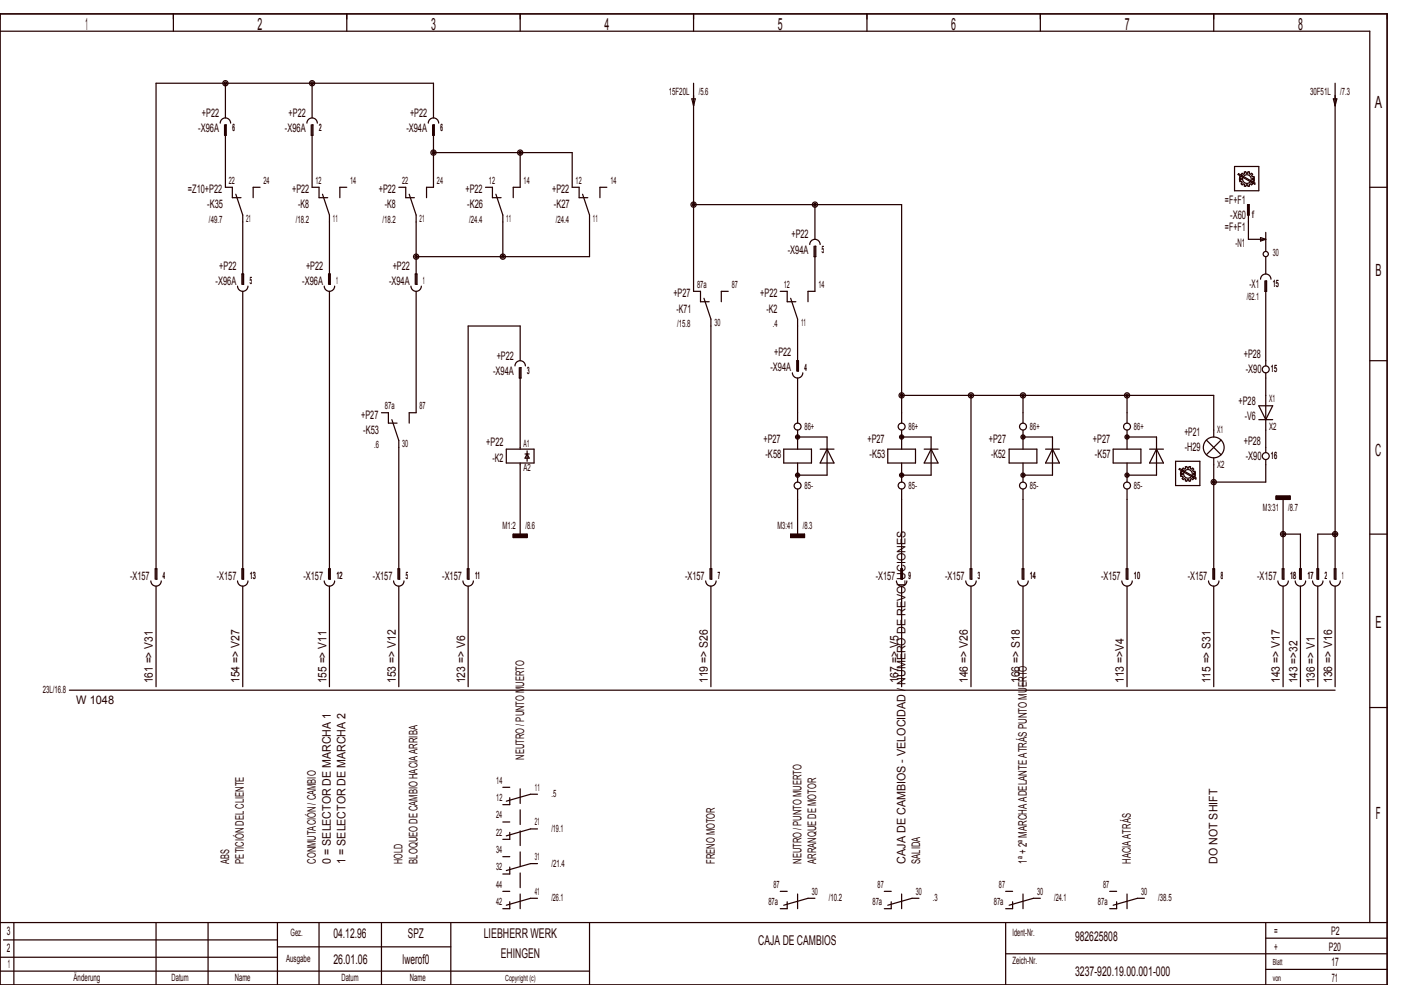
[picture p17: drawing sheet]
<svg xmlns="http://www.w3.org/2000/svg" width="404mm" height="284mm" viewBox="0 0 404 284" stroke-linecap="round" stroke-linejoin="round" font-family="sans-serif">
<defs><g id="words">
<g font-size="4.8" fill="#240000">
<text x="24.6" y="8.6">1</text>
<text x="74.3" y="8.6">2</text>
<text x="124.3" y="8.6">3</text>
<text x="174.3" y="8.6">4</text>
<text x="224.3" y="8.6">5</text>
<text x="274.3" y="8.6">6</text>
<text x="324.3" y="8.6">7</text>
<text x="374.3" y="8.6">8</text>
<text x="396.5" y="31.1">A</text>
<text x="396.7" y="79.6">B</text>
<text x="396.6" y="131.6">C</text>
<text x="396.7" y="181.1">E</text>
<text x="396.8" y="236.1">F</text>
</g>
<g font-size="3.9" fill="#240000">
<text x="96.2" y="270.3">04.12.96</text>
<text x="117.6" y="270.3">SPZ</text>
<text x="139.5" y="270.3">LIEBHERR WERK</text>
<text x="218.7" y="272.3">CAJA DE CAMBIOS</text>
<text x="310" y="271.3">982625808</text>
<text x="96.1" y="277.8">26.01.06</text>
<text x="116.1" y="277.8">lwerof0</text>
<text x="144.4" y="276.3">EHINGEN</text>
<text x="310" y="281.3">3237­920.19.00.001­000</text>
</g>
<g font-size="3.4" fill="#240000">
<text x="58.2" y="33.7">+P22</text>
<text x="83.2" y="33.7">+P22</text>
<text x="118.2" y="33.7">+P22</text>
<text x="57.2" y="38.1">­X96A</text>
<text x="82.2" y="38.1">­X96A</text>
<text x="117.2" y="38.1">­X94A</text>
<text x="54.2" y="55.7">=Z10+P22</text>
<text x="84.2" y="55.7">+P22</text>
<text x="109.2" y="55.7">+P22</text>
<text x="134.2" y="55.7">+P22</text>
<text x="159.2" y="55.7">+P22</text>
<text x="353.2" y="58.7">=F+F1</text>
<text x="59.7" y="60.1">­K35</text>
<text x="85.9" y="60.1">­K8</text>
<text x="110.9" y="60.1">­K8</text>
<text x="134.7" y="60.1">­K26</text>
<text x="159.7" y="60.1">­K27</text>
<text x="354.7" y="63.1">­X60</text>
<text x="228.2" y="68.7">+P22</text>
<text x="353.2" y="66.7">=F+F1</text>
<text x="356.2" y="71.1">­N1</text>
<text x="63.2" y="77.7">+P22</text>
<text x="88.2" y="77.7">+P22</text>
<text x="113.2" y="77.7">+P22</text>
<text x="227.2" y="73.1">­X94A</text>
<text x="62.2" y="82.1">­X96A</text>
<text x="87.2" y="82.1">­X96A</text>
<text x="112.2" y="82.1">­X94A</text>
<text x="360.3" y="83.1">­X1</text>
<text x="194.2" y="85.7">+P27</text>
<text x="219.2" y="85.7">+P22</text>
<text x="195.1" y="90.1">­K71</text>
<text x="221" y="90.1">­K2</text>
<text x="143.2" y="103.7">+P22</text>
<text x="222.2" y="107.1">­X94A</text>
<text x="223.2" y="102.7">+P22</text>
<text x="358.7" y="103.2">+P28</text>
<text x="359.2" y="107.6">­X90</text>
<text x="142.2" y="108.1">­X94A</text>
<text x="357.2" y="116.7">+P28</text>
<text x="104.2" y="120.7">+P27</text>
<text x="104.7" y="125.1">­K53</text>
<text x="341.5" y="125.7">+P21</text>
<text x="358.9" y="121.1">­V6</text>
<text x="140.2" y="128.7">+P22</text>
<text x="220.2" y="127.7">+P27</text>
<text x="250.2" y="127.7">+P27</text>
<text x="285.2" y="127.7">+P27</text>
<text x="315.2" y="127.7">+P27</text>
<text x="341.7" y="130.1">­H29</text>
<text x="358.7" y="128.2">+P28</text>
<text x="142" y="133.1">­K2</text>
<text x="220.7" y="132.1">­K58</text>
<text x="250.7" y="132.1">­K53</text>
<text x="285.8" y="132.1">­K52</text>
<text x="315.7" y="132.1">­K57</text>
<text x="359.2" y="132.6">­X90</text>
<text x="37.5" y="167.1">­X157</text>
<text x="62.5" y="167.1">­X157</text>
<text x="87.5" y="167.1">­X157</text>
<text x="107.5" y="167.1">­X157</text>
<text x="127.5" y="167.1">­X157</text>
<text x="197.5" y="167.1">­X157</text>
<text x="252.5" y="167.1">­X157</text>
<text x="272.5" y="167.1">­X157</text>
<text x="317.5" y="167.1">­X157</text>
<text x="342.5" y="167.1">­X157</text>
<text x="362.5" y="167.1">­X157</text>
<text x="44.1" y="197" transform="rotate(-90 44.1 197)">161 =&gt; V31</text>
<text x="69.1" y="197" transform="rotate(-90 69.1 197)">154 =&gt; V27</text>
<text x="94.1" y="197" transform="rotate(-90 94.1 197)">155 =&gt; V11</text>
<text x="114.1" y="197" transform="rotate(-90 114.1 197)">153 =&gt; V12</text>
<text x="134.1" y="197" transform="rotate(-90 134.1 197)">123 =&gt; V6</text>
<text x="204.1" y="197" transform="rotate(-90 204.1 197)">119 =&gt; S26</text>
<text x="259.1" y="197" transform="rotate(-90 259.1 197)">167 =&gt; V5</text>
<text x="279.1" y="197" transform="rotate(-90 279.1 197)">146 =&gt; V26</text>
<text x="294.1" y="197" transform="rotate(-90 294.1 197)">166 =&gt; S18</text>
<text x="324.1" y="197" transform="rotate(-90 324.1 197)">113 =&gt;V4</text>
<text x="349.1" y="197" transform="rotate(-90 349.1 197)">115 =&gt; S31</text>
<text x="369.1" y="197" transform="rotate(-90 369.1 197)">143 =&gt; V17</text>
<text x="374.1" y="197" transform="rotate(-90 374.1 197)">143 =&gt;32</text>
<text x="379.1" y="197" transform="rotate(-90 379.1 197)">136 =&gt; V1</text>
<text x="384.1" y="197" transform="rotate(-90 384.1 197)">136 =&gt; V16</text>
<text x="22" y="203.1">W 1048</text>
<text x="151.1" y="219" transform="rotate(-90 151.1 219)">NEUTRO / PUNTO MUERTO</text>
<text x="66.1" y="249" transform="rotate(-90 66.1 249)">ABS</text>
<text x="70.4" y="249" transform="rotate(-90 70.4 249)">PETICIÓN DEL CLIENTE</text>
<text x="91.1" y="249" transform="rotate(-90 91.1 249)">CONMUTACIÓN / CAMBIO</text>
<text x="95.4" y="249" transform="rotate(-90 95.4 249)">0 = SELECTOR DE MARCHA 1</text>
<text x="99.6" y="249" transform="rotate(-90 99.6 249)">1 = SELECTOR DE MARCHA 2</text>
<text x="116.1" y="249" transform="rotate(-90 116.1 249)">HOLD</text>
<text x="120.4" y="249" transform="rotate(-90 120.4 249)">BLOQUEO DE CAMBIO HACIA ARRIBA</text>
<text x="206.1" y="249" transform="rotate(-90 206.1 249)">FRENO MOTOR</text>
<text x="231.1" y="249" transform="rotate(-90 231.1 249)">NEUTRO / PUNTO MUERTO</text>
<text x="235.4" y="249" transform="rotate(-90 235.4 249)">ARRANQUE DE MOTOR</text>
<text x="261.1" y="249" transform="rotate(-90 261.1 249)">CAJA DE CAMBIOS ­ VELOCIDAD / NÚMERO DE REVOLUCIONES</text>
<text x="265.4" y="249" transform="rotate(-90 265.4 249)">SALIDA</text>
<text x="296.1" y="249" transform="rotate(-90 296.1 249)">1ª + 2ª MARCHA ADELANTE ATRÁS PUNTO MUERTO</text>
<text x="326.1" y="249" transform="rotate(-90 326.1 249)">HACIA ATRÁS</text>
<text x="351.1" y="249" transform="rotate(-90 351.1 249)">DO NOT SHIFT</text>
<text x="2" y="269.6">3</text>
<text x="367.5" y="269.6">=</text>
<text x="383.8" y="269.6">P2</text>
<text x="2" y="274.6">2</text>
<text x="367.5" y="274.1">+</text>
<text x="383.2" y="274.1">P20</text>
<text x="2.2" y="279.1">1</text>
<text x="383.9" y="278.6">17</text>
<text x="384" y="283.1">71</text>
</g>
<g font-size="2.9" fill="#240000">
<text x="192.8" y="27.4">15F20L</text>
<text x="201.5" y="27.4">/5.6</text>
<text x="377.8" y="27.4">30F51L</text>
<text x="386.5" y="27.4">/7.3</text>
<text x="67" y="37.9">6</text>
<text x="92" y="37.9">2</text>
<text x="127" y="37.9">6</text>
<text x="66" y="53">22</text>
<text x="76" y="53">24</text>
<text x="91" y="53">12</text>
<text x="101" y="53">14</text>
<text x="116" y="53">22</text>
<text x="126" y="53">24</text>
<text x="141" y="53">12</text>
<text x="151" y="53">14</text>
<text x="166" y="53">12</text>
<text x="176" y="53">14</text>
<text x="60.3" y="64.3">/49.7</text>
<text x="71" y="63.9">21</text>
<text x="85.3" y="64.3">/18.2</text>
<text x="96" y="63.9">11</text>
<text x="110.3" y="64.3">/18.2</text>
<text x="121" y="63.9">21</text>
<text x="135.3" y="64.3">/24.4</text>
<text x="146" y="63.9">11</text>
<text x="160.3" y="64.3">/24.4</text>
<text x="171" y="63.9">11</text>
<text x="361" y="62.9">f</text>
<text x="237" y="72.9">5</text>
<text x="367" y="73.9">30</text>
<text x="72" y="81.9">5</text>
<text x="97" y="81.9">1</text>
<text x="122" y="81.9">1</text>
<text x="201" y="83">87a</text>
<text x="211" y="83">87</text>
<text x="226" y="83">12</text>
<text x="236" y="83">14</text>
<text x="367" y="82.9">15</text>
<text x="359.5" y="86.4">/62.1</text>
<text x="195.3" y="94.3">/15.8</text>
<text x="206" y="93.9">30</text>
<text x="222.9" y="94.3">.4</text>
<text x="231" y="93.9">11</text>
<text x="152" y="107.9">3</text>
<text x="232" y="106.9">4</text>
<text x="366.5" y="107.4">15</text>
<text x="111" y="118">87a</text>
<text x="121" y="118">87</text>
<text x="366" y="115.9">X1</text>
<text x="232" y="123.9">86+</text>
<text x="262" y="123.9">86+</text>
<text x="297" y="123.9">86+</text>
<text x="327" y="123.9">86+</text>
<text x="351" y="124.9">X1</text>
<text x="366" y="123.9">X2</text>
<text x="107.9" y="129.3">.6</text>
<text x="116" y="128.9">30</text>
<text x="151" y="129">A1</text>
<text x="151" y="135.8">A2</text>
<text x="351" y="134.9">X2</text>
<text x="366.5" y="132.4">16</text>
<text x="232" y="140.9">85­</text>
<text x="262" y="140.9">85­</text>
<text x="297" y="140.9">85­</text>
<text x="327" y="140.9">85­</text>
<text x="364.2" y="147.4">M3:31</text>
<text x="371.5" y="147.4">/8.7</text>
<text x="144.9" y="152.4">M1:2</text>
<text x="151.5" y="152.4">/8.6</text>
<text x="224.2" y="152.4">M3:41</text>
<text x="231.5" y="152.4">/8.3</text>
<text x="47" y="166.9">4</text>
<text x="72" y="166.9">13</text>
<text x="97" y="166.9">12</text>
<text x="117" y="166.9">5</text>
<text x="137" y="166.9">11</text>
<text x="207" y="166.9">7</text>
<text x="262" y="166.9">9</text>
<text x="282" y="166.9">3</text>
<text x="297" y="166.9">14</text>
<text x="327" y="166.9">10</text>
<text x="352" y="166.9">8</text>
<text x="372" y="166.9">18</text>
<text x="377" y="166.9">17</text>
<text x="382" y="166.9">2</text>
<text x="387" y="166.9">1</text>
<text x="12.4" y="199.9">23L/16.8</text>
<text x="143.1" y="226">14</text>
<text x="154.3" y="228">11</text>
<text x="143.1" y="231">12</text>
<text x="159" y="229.9">.5</text>
<text x="143.1" y="236">24</text>
<text x="154.2" y="238">21</text>
<text x="159" y="239.9">/19.1</text>
<text x="143.1" y="241">22</text>
<text x="143.1" y="246">34</text>
<text x="143.1" y="251">32</text>
<text x="154.2" y="248">31</text>
<text x="159" y="249.9">/21.4</text>
<text x="143.1" y="256">44</text>
<text x="154.2" y="258">41</text>
<text x="223.1" y="256">87</text>
<text x="234.1" y="258">30</text>
<text x="253.1" y="256">87</text>
<text x="264.1" y="258">30</text>
<text x="288.1" y="256">87</text>
<text x="299.1" y="258">30</text>
<text x="318.1" y="256">87</text>
<text x="329.1" y="258">30</text>
<text x="143.1" y="261">42</text>
<text x="159" y="259.9">/26.1</text>
<text x="221.6" y="261">87a</text>
<text x="239" y="259.9">/10.2</text>
<text x="251.6" y="261">87a</text>
<text x="269" y="259.9">.3</text>
<text x="286.6" y="261">87a</text>
<text x="304" y="259.9">/24.1</text>
<text x="316.6" y="261">87a</text>
<text x="334" y="259.9">/38.5</text>
<text x="83.8" y="269.9">Gez.</text>
<text x="292" y="269.9">Ident­Nr.</text>
<text x="82.5" y="277.4">Ausgabe</text>
<text x="292" y="277.9">Zeich­Nr.</text>
<text x="21.2" y="282.9">Änderung</text>
<text x="49.5" y="282.9">Datum</text>
<text x="67.7" y="282.9">Name</text>
<text x="98.5" y="282.9">Datum</text>
<text x="118.2" y="282.9">Name</text>
</g>
<g font-size="2.4" fill="#240000">
<text x="367" y="278.3">Blatt</text>
<text x="145.7" y="282.8">Copyright (c)</text>
<text x="367" y="282.8">von</text>
</g>
</g></defs>
<g fill="none" stroke="#240000" stroke-width=".35">
<path d="M0 4h400v280h-400zM0 9h395v257M50 4v5M100 4v5M150 4v5M200 4v5M250 4v5M300 4v5M350 4v5M63.5 35.5a1.5 1.5 0 0 1 1.5-1.5 1.5 1.5 0 0 1 1.5 1.5M64.7 36v3h.5v-3h-.2v18h2v3h2.5M65 24v10"/>
<path d="M88.5 35.5a1.5 1.5 0 0 1 1.5-1.5 1.5 1.5 0 0 1 1.5 1.5M89.7 36v3h.6v-3h-.3v18h2v3h2.5M90 24v10M123.5 35.5a1.5 1.5 0 0 1 1.5-1.5 1.5 1.5 0 0 1 1.5 1.5M124.7 36v3h.6v-3h-.3v18h-2v3M125 34v-10h-80v143h.2v-3h-.4v3M199.5 28.5h1l-.5 2zM200 24v60h2v3h2.5M384.5 28.5h1l-.5 2zM385 24v143h.2v-3h-.5v3M68 56l2 6v20h.3v-3h-.6v3M75 54h-2v3"/>
<path d="M93 56l2 6v20h.2v-3h-.4v3M100 54h-2v3M115 54h2v3h2.5M118 56l2 6v20h.2v-3h-.5v3M125 44h40v10h2v3h2.5M140 54h2v3h2.5M143 56l2 6v12M150 44v10h-2v3M168 56l2 6v12h-50M175 54h-2v3M200 59h60v63M235 59v10"/>
<path d="M356 48h7v7h-7zM357.1 50.1l4.8 2.7v.3l-4.9-2.8zM357.9 50.3l.3-.3 .5 .2 .2-.1-.1-.5 .4-.1 .4 .5 .3-.5 .4 .1 .2 .6 .4-.2 .3 .3-.2 .4 .1 .2h.5l.1 .4-.5 .3 .5 .4-.1 .4-.6 .1 .2 .5-.3 .3-.4-.3-.2 .2v.4l-.4 .1-.3-.4-.4 .4-.4-.1-.1-.6-.5 .3-.3-.3 .3-.5-.2-.2-.4 .1-.2-.4 .5-.4-.5-.3 .2-.4 .6-.2zM359.8 59h.4v3h-.4zM360 59v10h5M395 54h5M233.5 70.5a1.5 1.5 0 0 1 1.5-1.5 1.5 1.5 0 0 1 1.5 1.5M234.8 71v3h.5v-3h-.3v13h-2v3M363.5 68.5l1.5 .5-1.5 .5zM365 67v5.5M365 74v5M68.5 82.5a1.5 1.5 0 0 0 1.5 1.5 1.5 1.5 0 0 0 1.5-1.5"/>
<path d="M70 84v83h.3v-3h-.6v3M93.5 82.5a1.5 1.5 0 0 0 1.5 1.5 1.5 1.5 0 0 0 1.5-1.5M95 84v83h.2v-3h-.4v3M118.5 82.5a1.5 1.5 0 0 0 1.5 1.5 1.5 1.5 0 0 0 1.5-1.5M120 84v35h-2v3M203 86l2 6v75h.2v-3h-.5v3M210 84h-2v3M225 84h2v3h2.5M228 86l2 6v15h.3v-3h-.6v3M363.5 80.5a1.5 1.5 0 0 1 1.5-1.5 1.5 1.5 0 0 1 1.5 1.5M364.8 81v3h.4v-3h-.2v24.5M110 119h2v3h2.5"/>
<path d="M148.5 105.5a1.5 1.5 0 0 1 1.5-1.5 1.5 1.5 0 0 1 1.5 1.5M149.8 106v3h.4v-3h-.2v23.5M150 104v-10h-15v73h.2v-3h-.4v3M228.5 107.5a1.5 1.5 0 0 0 1.5 1.5 1.5 1.5 0 0 0 1.5-1.5M230 109v13M260 114h90v12M280 114v53h.2v-3h-.4v3M295 114v8M325 114v8M363 117h4l-2 4zM365 107.5v23M395 104h5"/>
<path d="M113 121l2 6v40h.2v-3h-.4v3M146 129.5h8v4h-8zM150 133.5v20.5M151.4 130.9h1.2M152 130v3M152 130.9l.6 1.2h-1.2zM226 129.5h8v4h-8zM230 124v5.5M230 133.5v5.5M230 126h8.5v11h-8.5M236.5 129.5h4M238.5 129.5l2 4h-4z"/>
<path d="M256 129.5h8v4h-8zM260 126h8.5v11h-8.5M260 124v5.5M260 133.5v5.5M266.5 129.5h4M268.5 129.5l2 4h-4zM291 129.5h8v4h-8zM295 126h8.5v11h-8.5M295 124v5.5M295 133.5v5.5M301.5 129.5h4M303.5 129.5l2 4h-4z"/>
<path d="M321 129.5h8v4h-8zM325 126h8.5v11h-8.5M325 124v5.5M325 133.5v5.5M331.5 129.5h4M333.5 129.5l2 4h-4zM339 133h7v7h-7zM340.1 135.1l4.8 2.7v.3l-4.9-2.8zM341.1 137.7l-.2 .3 .3 .3 .3-.2M341.5 135.2l-.3-.2-.3 .3 .3 .4-.6 .2-.2 .4 .5 .3-.5 .4 .2 .4h.5v.3M341.5 135.2l.3-.1v-.5l.4-.1 .4 .5 .3-.5 .4 .1 .2 .6 .4-.2 .3 .3-.2 .4 .1 .2h.5l.1 .4-.5 .3 .5 .4-.1 .4h-.5l-.1 .3M344 137.7l.2 .3-.3 .3-.4-.3-.2 .2v.4l-.4 .1-.3-.4-.4 .4-.4-.1v-.5h-.3"/>
<path d="M347.9 126.9l4.2 4.2M350 132v35h.2v-3h-.5v3M352.1 126.9l-4.2 4.2M363 121h4M365 132.5v6.5h-15M148 154h4v1h-4zM148 154.9h4M148 154.8h4M148 154.7h4M148 154.6h4M148 154.5h4M148 154.4h4"/>
<path d="M148 154.3h4M148 154.2h4M148 154.1h4M228 154h4v1h-4zM228 154.9h4M228 154.8h4M228 154.7h4M228 154.6h4M228 154.5h4M228 154.4h4M228 154.3h4M228 154.2h4"/>
<path d="M228 154.1h4M230 141v13M260 141v26h.2v-3h-.5v3M295 141v26h.2v-3h-.5v3M325 141v26h.3v-3h-.5v3M368 143h4v1h-4zM368 143.1h4M368 143.2h4M368 143.3h4M368 143.4h4M368 143.5h4M368 143.6h4"/>
<path d="M368 143.7h4M368 143.8h4M368 143.9h4M370 144v23h.3v-3h-.6v3M370 154h5v13h.3v-3h-.6v3M385 154h-5v13h.3v-3h-.6v3M395 154h5M43.5 167.5a1.5 1.5 0 0 0 1.5 1.5 1.5 1.5 0 0 0 1.5-1.5M45 169v29M68.5 167.5a1.5 1.5 0 0 0 1.5 1.5 1.5 1.5 0 0 0 1.5-1.5M70 169v29M93.5 167.5a1.5 1.5 0 0 0 1.5 1.5 1.5 1.5 0 0 0 1.5-1.5"/>
<path d="M95 169v29M113.5 167.5a1.5 1.5 0 0 0 1.5 1.5 1.5 1.5 0 0 0 1.5-1.5M115 169v29M133.5 167.5a1.5 1.5 0 0 0 1.5 1.5 1.5 1.5 0 0 0 1.5-1.5M135 169v29M203.5 167.5a1.5 1.5 0 0 0 1.5 1.5 1.5 1.5 0 0 0 1.5-1.5M205 169v29M258.5 167.5a1.5 1.5 0 0 0 1.5 1.5 1.5 1.5 0 0 0 1.5-1.5M260 169v29M278.5 167.5a1.5 1.5 0 0 0 1.5 1.5 1.5 1.5 0 0 0 1.5-1.5M280 169v29M293.5 167.5a1.5 1.5 0 0 0 1.5 1.5 1.5 1.5 0 0 0 1.5-1.5"/>
<path d="M295 169v29M323.5 167.5a1.5 1.5 0 0 0 1.5 1.5 1.5 1.5 0 0 0 1.5-1.5M325 169v29M348.5 167.5a1.5 1.5 0 0 0 1.5 1.5 1.5 1.5 0 0 0 1.5-1.5M350 169v29M368.5 167.5a1.5 1.5 0 0 0 1.5 1.5 1.5 1.5 0 0 0 1.5-1.5M370 169v29M373.5 167.5a1.5 1.5 0 0 0 1.5 1.5 1.5 1.5 0 0 0 1.5-1.5M375 169v29M378.5 167.5a1.5 1.5 0 0 0 1.5 1.5 1.5 1.5 0 0 0 1.5-1.5M380 169v29M383.5 167.5a1.5 1.5 0 0 0 1.5 1.5 1.5 1.5 0 0 0 1.5-1.5"/>
<path d="M385 169v29M20 199h365M395 204h5M145 237h2M145 227h2M147 230v2h-2M147 240v2h-2M155 239h-2l-7 2M155 229h-2l-7 2M145 257h2M145 247h2M147 250v2h-2"/>
<path d="M147 260v2h-2M155 259h-2l-7 2M155 249h-2l-7 2M225 257h2M227 260v2h-2M235 259h-2l-7 2M255 257h2M257 260v2h-2M265 259h-2l-7 2M290 257h2M292 260v2h-2M300 259h-2l-7 2"/>
<path d="M320 257h2M322 260v2h-2M330 259h-2l-7 2M0 280h170M0 276h80M0 266h400M1 271h79M4 266v18M45 266v18M60 266v18M80 266v18M80 273h50"/>
<path d="M92 266v18M110 266v18M130 266v18M170 266v18M290 266v18M290 275h110M365 266v18M365 279.5h35M365 270.5h35"/>
<circle cx="65" cy="24" r=".75"/>
<circle cx="65" cy="24" r=".38"/>
<circle cx="90" cy="24" r=".75"/>
<circle cx="90" cy="24" r=".38"/>
<circle cx="125" cy="44" r=".75"/>
<circle cx="125" cy="44" r=".38"/>
<circle cx="150" cy="44" r=".75"/>
<circle cx="150" cy="44" r=".38"/>
<circle cx="200" cy="59" r=".75"/>
<circle cx="200" cy="59" r=".38"/>
<circle cx="235" cy="59" r=".75"/>
<circle cx="235" cy="59" r=".38"/>
<circle cx="357.7" cy="51.6" r=".25"/>
<circle cx="359.6" cy="51.6" r="1.25"/>
<circle cx="361.5" cy="51.6" r=".25"/>
<circle cx="120" cy="74" r=".75"/>
<circle cx="120" cy="74" r=".38"/>
<circle cx="145" cy="74" r=".75"/>
<circle cx="145" cy="74" r=".38"/>
<circle cx="365" cy="73.2" r=".75"/>
<circle cx="260" cy="114" r=".75"/>
<circle cx="260" cy="114" r=".38"/>
<circle cx="280" cy="114" r=".75"/>
<circle cx="280" cy="114" r=".38"/>
<circle cx="295" cy="114" r=".75"/>
<circle cx="295" cy="114" r=".38"/>
<circle cx="325" cy="114" r=".75"/>
<circle cx="325" cy="114" r=".38"/>
<circle cx="365" cy="106.5" r="1"/>
<circle cx="230" cy="123" r="1"/>
<circle cx="230" cy="140" r="1"/>
<circle cx="230" cy="126" r=".6"/>
<circle cx="230" cy="137" r=".6"/>
<circle cx="230" cy="137" r=".3"/>
<circle cx="230" cy="126" r=".3"/>
<circle cx="260" cy="123" r="1"/>
<circle cx="260" cy="140" r="1"/>
<circle cx="260" cy="126" r=".6"/>
<circle cx="260" cy="137" r=".6"/>
<circle cx="260" cy="126" r=".3"/>
<circle cx="260" cy="137" r=".3"/>
<circle cx="295" cy="123" r="1"/>
<circle cx="295" cy="140" r="1"/>
<circle cx="295" cy="137" r=".6"/>
<circle cx="295" cy="126" r=".6"/>
<circle cx="295" cy="126" r=".3"/>
<circle cx="295" cy="137" r=".3"/>
<circle cx="325" cy="123" r="1"/>
<circle cx="325" cy="140" r="1"/>
<circle cx="325" cy="137" r=".6"/>
<circle cx="325" cy="126" r=".6"/>
<circle cx="325" cy="126" r=".3"/>
<circle cx="325" cy="137" r=".3"/>
<circle cx="340.7" cy="136.6" r=".25"/>
<circle cx="342.6" cy="136.6" r="1.25"/>
<circle cx="344.5" cy="136.6" r=".25"/>
<circle cx="350" cy="129" r="3"/>
<circle cx="350" cy="139" r=".75"/>
<circle cx="350" cy="139" r=".38"/>
<circle cx="365" cy="131.5" r="1"/>
<circle cx="370" cy="154" r=".75"/>
<circle cx="370" cy="154" r=".38"/>
<circle cx="385" cy="154" r=".75"/>
<circle cx="385" cy="154" r=".38"/>
</g>
<path d="M150 262v-36M230 262v-6M260 262v-6M295 262v-6M325 262v-6" fill="none" stroke="#240000" stroke-width=".35" stroke-dasharray="4.2 1.8"/>
<use href="#words"/>
</svg>
